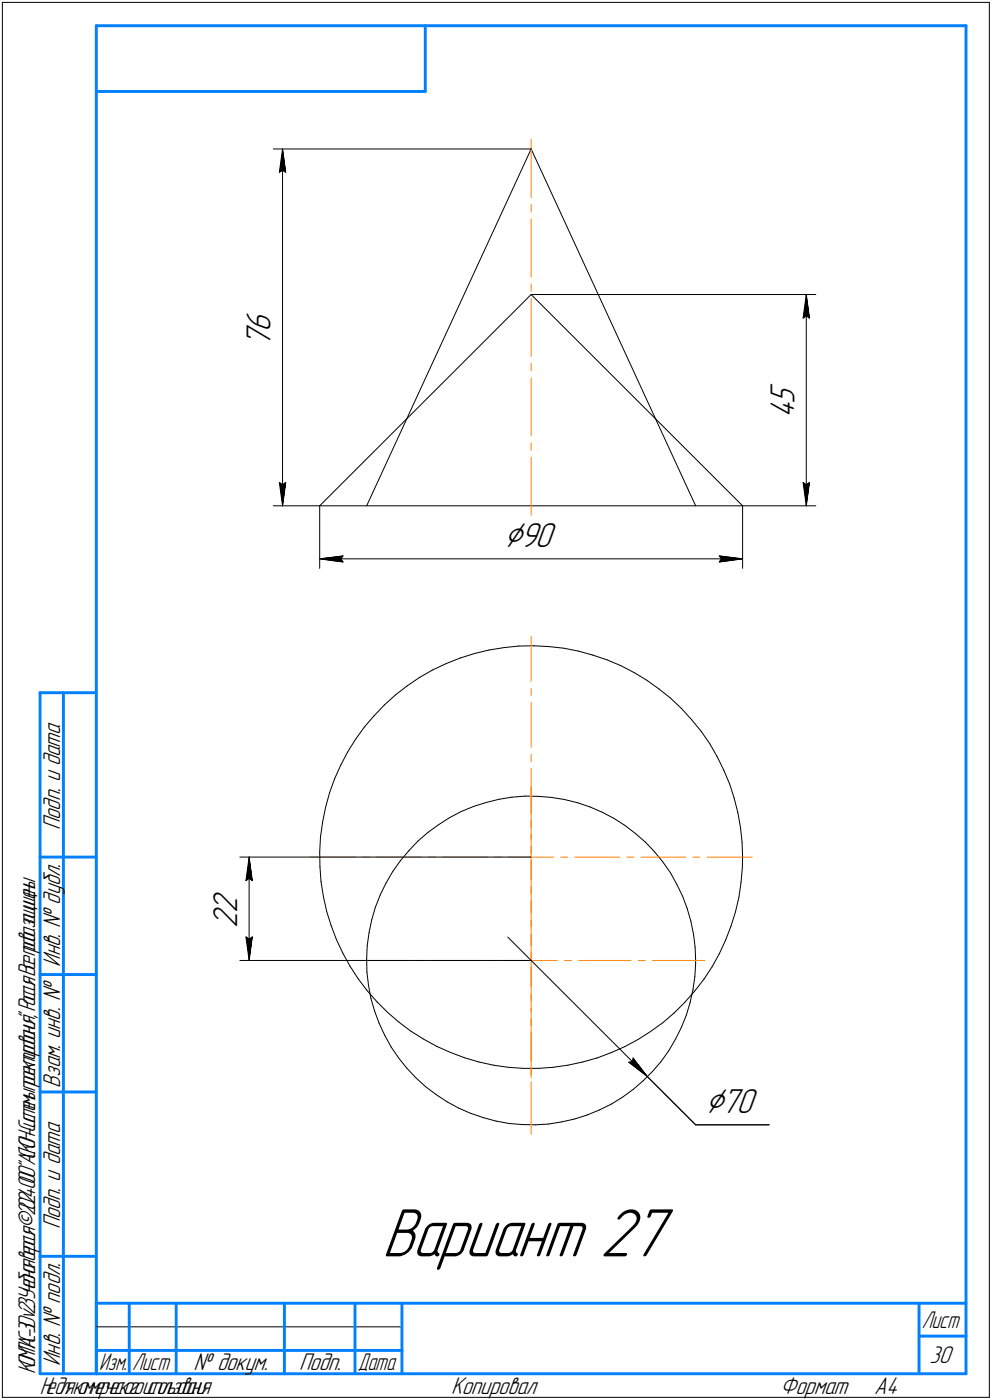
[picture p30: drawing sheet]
<svg xmlns="http://www.w3.org/2000/svg" width="211mm" height="298mm" viewBox="0 0 211 298" stroke-linecap="round" stroke-linejoin="round" font-family="sans-serif">
<defs><g id="words">
<text font-size="15.6" x="81.3" y="267.5">Вариант 27</text>
<g font-size="8.5">
<text x="107.2" y="116.4">⌀90</text>
<text x="150" y="236.9">⌀70</text>
</g>
<g font-size="7.8">
<text x="57.6" y="70.6" transform="rotate(-90 57.6 70.6)">6</text>
<text x="57.6" y="73.8" transform="rotate(-90 57.6 73.8)">7</text>
<text x="169" y="89.1" transform="rotate(-90 169 89.1)">4</text>
<text x="169" y="85.9" transform="rotate(-90 169 85.9)">5</text>
<text x="50.5" y="197.6" transform="rotate(-90 50.5 197.6)">2</text>
<text x="50.5" y="194.4" transform="rotate(-90 50.5 194.4)">2</text>
</g>
<g font-size="5.5">
<text x="12.8" y="176.7" transform="rotate(-90 12.8 176.7)">Подп. и дата</text>
<text x="12.8" y="205.8" transform="rotate(-90 12.8 205.8)">Инв. № дубл.</text>
<text x="12.8" y="231.6" transform="rotate(-90 12.8 231.6)">Взам. инв. №</text>
<text x="12.8" y="261.7" transform="rotate(-90 12.8 261.7)">Подп. и дата</text>
<text x="12.8" y="290.8" transform="rotate(-90 12.8 290.8)">Инв. № подл.</text>
<text x="41.2" y="291.8">№ докум.</text>
<text x="63.6" y="291.8">Подп.</text>
<text x="197.8" y="290.3">30</text>
<text x="96" y="296.8">Копировал</text>
<text x="166" y="296.8">Формат</text>
<text x="186" y="296.8">A4</text>
</g>
<g font-size="5.4">
<text x="196.1" y="282.8">Лист</text>
<text x="7.5" y="292.5" transform="rotate(-90 7.5 292.5)">КОМПАС-3Dv23Учебнаяверсия©2024ООО&quot;АСКОН-Системыпроектирования&quot;,Россия.Всеправазащищены.</text>
<text x="21.1" y="291.8">Изм.</text>
<text x="28.1" y="291.8">Лист</text>
<text x="76.1" y="291.8">Дата</text>
<text x="8.5" y="296.7">Недлякоммерческогоиспользования</text>
</g>
</g></defs>
<g fill="none" stroke="#000" stroke-width=".21">
<path d="M.5 .5v297zM.5 .5h210zM210.5 .5v297zM58.1 31.7h54.9zM59.4 36.7l.7-.5zM60.1 31.7l.7 5zM60.1 36.2l.7 .5zM60.1 31.7l-.7 5zM60.1 31.7v76zM113 31.7l-35 76zM113 31.7l35 76zM113 62.7l26.5 26.5z"/>
<path d="M113 62.7h60.6zM170.9 67.7l.6-.5zM171.5 62.7l.7 5zM171.5 67.2l.7 .5zM171.5 62.7l-.6 5zM171.5 62.7v45zM86.5 89.2l-18.5 18.5zM86.5 89.2l26.5-26.5zM139.5 89.2l18.5 18.5zM58.1 107.7h9.9zM59.4 102.7l.7 5zM59.4 102.7l.7 .5z"/>
<path d="M60.1 103.2l.7-.5zM60.8 102.7l-.7 5zM68 107.7h90zM68 107.7v13.3zM68 119l5-.6zM68 119l5 .7zM68 119h90zM72.5 119l.5 .7zM73 118.4l-.5 .6zM153 119.7l5-.7zM153 118.4l.5 .6zM153 118.4l5 .6z"/>
<path d="M153.5 119l-.5 .7zM158 107.7h15.6zM158 107.7v13.3zM170.9 102.7l.6 5zM170.9 102.7l.6 .5zM171.5 103.2l.7-.5zM172.2 102.7l-.7 5zM101 139.1l3-.7zM104 138.4l3.2-.5zM107.2 137.9l3.1-.3zM110.3 137.6l3.3-.1zM113.6 137.5l3.1 .2z"/>
<path d="M116.7 137.7l3.2 .3zM119.9 138l3.1 .6zM123 138.6l3.1 .9zM126.1 139.5l3 1zM75.6 157.4l-1.7 2.7zM77.5 154.8l-1.9 2.6zM79.6 152.4l-2.1 2.4zM81.8 150.1l2.4-2.2zM81.8 150.1l-2.2 2.3zM84.2 147.9l2.4-1.9zM86.6 146l2.7-1.8zM89.3 144.2l2.8-1.6z"/>
<path d="M92.1 142.6l2.8-1.3zM94.9 141.3l3-1.2zM97.9 140.1l3.1-1zM129.1 140.5l3 1.2zM132.1 141.7l2.8 1.5zM134.9 143.2l2.7 1.6zM137.6 144.8l2.6 1.9zM140.2 146.7l2.5 2zM142.7 148.7l2.3 2.2zM145 150.9l2.2 2.3zM147.2 153.2l2 2.5zM149.2 155.7l1.8 2.6z"/>
<path d="M151 158.3l1.6 2.8zM68.2 178.2l-.2 3.2zM68.6 175l-.4 3.2zM69.3 171.9l-.7 3.1zM70.1 168.8l-.8 3.1zM71.2 165.8l-1.1 3zM72.5 163l-1.3 2.8zM73.9 160.1l-1.4 2.9zM88.9 179.1l2.1-1.9zM88.9 179.1l-1.9 2zM91 177.2l2.3-1.6zM93.3 175.6l2.4-1.5z"/>
<path d="M95.7 174.1l2.5-1.3zM98.2 172.8l2.6-1.1zM100.8 171.7l2.7-.8zM103.5 170.9l2.7-.7zM106.2 170.2l2.7-.5zM108.9 169.7l2.9-.2zM111.8 169.5l2.8 .1zM114.6 169.6l2.7 .2zM117.3 169.8l2.8 .4zM120.1 170.2l2.8 .7zM122.9 170.9l2.6 .9zM125.5 171.8l2.6 1.1z"/>
<path d="M128.1 172.9l2.5 1.3zM130.6 174.2l2.4 1.6zM133 175.8l2.2 1.7zM135.2 177.5l2.1 1.8zM137.3 179.3l1.9 2.1zM152.6 161.1l1.4 2.9zM154 164l1.2 2.9zM155.2 166.9l1 3zM156.2 169.9l.8 3.1zM157 173l.5 3.2zM157.5 176.2l.4 3.1zM157.9 179.3l.1 3.2z"/>
<path d="M51 182.5h62zM52.3 187.5l.7-.5zM52.3 199.5l.7 5zM52.3 199.5l.7 .5zM53 182.5l.7 5zM53 187l.7 .5zM53 182.5l-.7 5zM53 200l.7-.5zM53 182.5v22zM53.7 199.5l-.7 5zM68 181.4l.1 3.2zM68.1 184.6l.2 3.1z"/>
<path d="M68.3 187.7l.5 3.2zM68.8 190.9l.7 3.1zM69.5 194l.9 3zM70.4 197l1.2 3zM78.5 198.6l-.4 2.8zM79.1 195.9l-.6 2.7zM79.9 193.2l-.8 2.7zM80.9 190.6l-1 2.6zM82.1 188l-1.2 2.6zM83.5 185.6l-1.4 2.4zM85.2 183.3l-1.7 2.3zM87 181.1l-1.8 2.2z"/>
<path d="M108 199.5l29.7 29.7zM139.2 181.4l1.8 2.1zM141 183.5l1.6 2.3zM142.6 185.8l1.4 2.5zM144 188.3l1.2 2.5zM145.2 190.8l1 2.6zM146.2 193.4l.8 2.7zM147 196.1l.5 2.8zM147.5 198.9l.4 2.8zM155.5 197.2l-1.1 3zM156.5 194.2l-1 3zM157.2 191.1l-.7 3.1z"/>
<path d="M157.6 187.9l-.4 3.2zM157.9 184.7l-.3 3.2zM158 182.5l-.1 2.2zM51 204.5h62zM71.6 200l1.3 2.9zM72.9 202.9l1.6 2.8zM74.5 205.7l1.7 2.7zM76.2 208.4l1.9 2.5zM78 204.2l.1 2.8zM78.1 207l.3 2.8zM78.1 210.9l2.1 2.4zM78.1 201.4l-.1 2.8z"/>
<path d="M78.4 209.8l.5 2.8zM78.9 212.6l.8 2.7zM79.7 215.3l1 2.6zM80.2 213.3l2.3 2.3zM80.7 217.9l1.1 2.5zM82.5 215.6l2.4 2zM84.9 217.6l2.5 2zM87.4 219.6l2.7 1.7zM138.4 219.6l2.6-1.8zM141 217.8l2.4-2.1zM143.4 215.7l2.3-2.3zM144.9 218.8l-1.2 2.5z"/>
<path d="M146 216.1l-1.1 2.7zM146.8 213.5l-.8 2.6zM147.4 210.7l-.6 2.8zM147.8 211l-2.1 2.4zM147.8 207.9l-.4 2.8zM147.9 201.7l.1 2.8zM148 205.1l-.2 2.8zM148 204.5v.6zM149.7 208.5l-1.9 2.5zM151.5 205.9l-1.8 2.6zM153 203.1l-1.5 2.8zM154.4 200.2l-1.4 2.9z"/>
<path d="M81.8 220.4l1.4 2.5zM83.2 222.9l1.6 2.3zM84.8 225.2l1.7 2.2zM86.5 227.4l1.9 2zM88.4 229.4l2.1 2zM90.1 221.3l2.8 1.5zM90.5 231.4l2.3 1.7zM92.8 233.1l2.3 1.5zM92.9 222.8l2.9 1.3zM95.1 234.6l2.5 1.3zM95.8 224.1l3 1.1zM97.6 235.9l2.6 1.2z"/>
<path d="M98.8 225.2l3.1 .9zM100.2 237.1l2.6 .9zM101.9 226.1l3.1 .7zM102.8 238l2.8 .7zM105 226.8l3.1 .4zM105.6 238.7l2.7 .5zM108.1 227.2l3.2 .3zM108.3 239.2l2.8 .2zM111.1 239.4l2.8 .1zM111.3 227.5h3.2zM113.9 239.5l2.8-.2zM114.5 227.5l3.2-.3z"/>
<path d="M116.7 239.3l2.8-.4zM117.7 227.2l3.1-.4zM119.5 238.9l2.8-.6zM120.8 226.8l3.2-.7zM122.3 238.3l2.6-.9zM124 226.1l3-.8zM124.9 237.4l2.6-1.1zM127 225.3l3-1.2zM127.5 236.3l2.5-1.2zM130 224.1l2.9-1.3zM130 235.1l2.4-1.5zM132.4 233.6l2.3-1.7z"/>
<path d="M132.9 222.8l2.8-1.5zM133.8 226.2l3.9 3zM133.8 226.2l.8-.1zM134.7 225.3l-.1 .8zM134.7 225.3l3 3.9zM134.7 231.9l2.1-1.8zM135.7 221.3l2.7-1.7zM136.8 230.1l2-2zM137.7 229.2l10.3 10.3zM140.7 226l-1.9 2.1zM142.3 223.7l-1.6 2.3zM143.7 221.3l-1.4 2.4z"/>
<path d="M148 239.5h15.6zM.5 297.5h210zM20.5 282.5h65z"/>
</g>
<g fill="none" stroke="#ff8000" stroke-width=".21">
<path d="M113 29.7v12.4zM113 46.6v12.4zM113 43.5v1.7zM113 77.4v1.6zM113 63.6v12.3zM113 60.5v1.5zM113 97.4v12.3zM113 94.3v1.6zM113 80.5v12.3zM113 135.5v9.6zM113 146.6v1.5zM113 149.6v9.5z"/>
<path d="M113 160.6v1.6zM113 163.6v9.6zM113 174.7v1.5zM113 177.7v4.8zM113 167.5v11.2zM66 182.5h9.6zM77 182.5h1.6zM80.1 182.5h9.5zM91.2 182.5h1.4zM94.1 182.5h9.6zM105.2 182.5h1.5zM108.2 182.5h4.8z"/>
<path d="M113 191.8v9.5zM113 188.8v1.5zM113 182.5v4.8zM113 182.5h4.8zM113 180.2v1.5zM113 183.2v11.2zM113 195.9v1.5zM113 198.9v5.6zM119.3 182.5h1.5zM122.3 182.5h9.6zM133.4 182.5h1.4zM136.4 182.5h9.5z"/>
<path d="M147.4 182.5h1.5zM150.4 182.5h9.6zM76 204.5h11.2zM88.7 204.5h1.5zM91.7 204.5h11.2zM104.4 204.5h1.5zM107.4 204.5h5.6zM113 219.9v9.6zM113 216.9v1.5zM113 205.9v9.5zM113 202.9v1.5zM113 214.6v11.2z"/>
<path d="M113 211.6v1.5zM113 204.5v5.6zM113 204.5h5.6zM120.1 204.5h1.5zM123.1 204.5h11.2zM135.8 204.5h1.5zM138.8 204.5h11.2zM113 230.3v11.2zM113 227.3v1.5z"/>
</g>
<g fill="#fff" stroke="#fff" stroke-width=".21">
<path d="M163.4 81.3h7.1zM163.4 81.4h7.1zM163.4 81.4h7.1zM163.4 81.5h7.1zM163.4 81.6h7.1zM163.4 81.6h7.1zM163.4 81.7h7.1zM163.4 81.7h7.1zM163.4 81.8h7.1zM163.4 81.8h7.1zM163.4 81.9h7.1zM163.4 82h7.1zM163.4 82h7.1zM163.4 82.1h7.1zM163.4 82.1h7.1zM163.4 82.2h7.1zM163.4 82.2h7.1zM163.4 82.3h7.1zM163.4 82.4h7.1zM163.4 82.4h7.1zM163.4 82.5h7.1zM163.4 82.5h7.1zM163.4 82.6h7.1zM163.4 82.6h7.1zM163.4 82.7h7.1zM163.4 82.7h7.1zM163.4 82.8h7.1zM163.4 82.9h7.1zM163.4 82.9h7.1zM163.4 83h7.1zM163.4 83h7.1zM163.4 83.1h7.1zM163.4 83.1h7.1zM163.4 83.2h7.1zM163.4 83.3h7.1zM163.4 83.3h7.1zM163.4 83.4h7.1zM163.4 83.4h7.1zM163.4 83.5h7.1zM163.4 83.5h7.1zM163.4 83.6h7.1zM163.4 83.7h7.1zM163.4 83.7h7.1zM163.4 83.8h7.1zM163.4 83.8h7.1zM163.4 83.9h7.1zM163.4 83.9h7.1zM163.4 84h7.1zM163.4 84h7.1zM163.4 84.1h7.1zM163.4 84.2h7.1zM163.4 84.2h7.1zM163.4 84.3h7.1zM163.4 84.3h7.1zM163.4 84.4h7.1zM163.4 84.4h7.1zM163.4 84.5h7.1zM163.4 84.6h7.1zM163.4 84.6h7.1zM163.4 84.7h7.1zM163.4 84.7h7.1zM163.4 84.8h7.1zM163.4 84.8h7.1zM163.4 84.9h7.1zM163.4 84.9h7.1zM163.4 85h7.1zM163.4 85.1h7.1zM163.4 85.1h7.1zM163.4 85.2h7.1zM163.4 85.2h7.1zM163.4 85.3h7.1zM163.4 85.3h7.1zM163.4 85.4h7.1zM163.4 85.5h7.1zM163.4 85.5h7.1zM163.4 85.6h7.1zM163.4 85.6h7.1zM163.4 85.7h7.1zM163.4 85.7h7.1zM163.4 85.8h7.1zM163.4 85.9h7.1zM163.4 85.9h7.1zM163.4 86h7.1zM163.4 86h7.1zM163.4 86.1h7.1zM163.4 86.1h7.1zM163.4 86.2h7.1zM163.4 86.2h7.1zM163.4 86.3h7.1zM163.4 86.4h7.1zM163.4 86.4h7.1zM163.4 86.5h7.1zM163.4 86.5h7.1zM163.4 86.6h7.1zM163.4 86.6h7.1zM163.4 86.7h7.1zM163.4 86.8h7.1zM163.4 86.8h7.1zM163.4 86.9h7.1zM163.4 86.9h7.1zM163.4 87h7.1zM163.4 87h7.1zM163.4 87.1h7.1zM163.4 87.2h7.1zM163.4 87.2h7.1zM163.4 87.3h7.1zM163.4 87.3h7.1zM163.4 87.4h7.1zM163.4 87.4h7.1zM163.4 87.5h7.1zM163.4 87.5h7.1zM163.4 87.6h7.1zM163.4 87.7h7.1zM163.4 87.7h7.1zM163.4 87.8h7.1zM163.4 87.8h7.1zM163.4 87.9h7.1zM163.4 87.9h7.1zM163.4 88h7.1zM163.4 88.1h7.1zM163.4 88.1h7.1zM163.4 88.2h7.1zM163.4 88.2h7.1zM163.4 88.3h7.1zM163.4 88.3h7.1zM163.4 88.4h7.1zM163.4 88.4h7.1zM163.4 88.5h7.1zM163.4 88.6h7.1zM163.4 88.6h7.1zM163.4 88.7h7.1zM163.4 88.7h7.1zM163.4 88.8h7.1zM163.4 88.8h7.1zM163.4 88.9h7.1zM163.4 89h7.1zM163.4 89h7.1zM163.4 89.1h7.1z"/>
<path d="M170.3 102.2h2.5zM170.3 102.3h2.5zM170.3 102.3h2.5zM170.3 102.4h2.5zM170.3 102.4h2.5zM170.3 102.5h2.5zM170.3 102.6h2.5zM170.3 102.6h2.5zM170.4 102.7h2.3zM170.4 102.7h2.3zM170.4 102.8h2.3zM170.4 102.8h2.3zM170.4 102.9h2.3zM170.4 103h2.3zM170.4 103h2.3zM170.5 103.1h2.2zM170.5 103.1h2.2zM170.5 103.2h2.2zM170.5 103.2h2.2zM170.5 103.3h2.2zM170.5 103.3h2.2zM170.5 103.4h2.2zM170.5 103.5h2.1zM170.5 103.5h2.1zM170.5 103.6h2.1zM170.5 103.6h2.1zM170.5 103.7h2.1zM170.5 103.7h2.1zM170.5 103.8h2.1zM170.5 103.9h2.1zM170.6 103.9h2zM170.6 104h2zM170.6 104h2zM170.6 104.1h2zM170.6 104.1h2zM170.6 104.2h2zM170.6 104.3h2zM170.6 104.3h1.9zM170.6 104.4h1.9zM170.6 104.4h1.9zM170.6 104.5h1.9zM170.6 104.5h1.9zM170.6 104.6h1.9zM170.6 104.6h1.9zM170.6 104.7h1.8zM170.7 104.8h1.7zM170.7 104.8h1.7zM170.7 104.9h1.7zM170.7 104.9h1.7zM170.7 105h1.7zM170.7 105h1.7zM170.7 105.1h1.7zM170.7 105.2h1.7zM170.7 105.2h1.7zM170.7 105.3h1.7zM170.7 105.3h1.7zM170.7 105.4h1.7zM170.7 105.4h1.7zM170.7 105.5h1.7zM170.8 105.6h1.5zM170.8 105.6h1.5zM170.8 105.7h1.5zM170.8 105.7h1.5zM170.8 105.8h1.5zM170.8 105.8h1.5zM170.8 105.9h1.5zM170.8 105.9h1.5zM170.9 106h1.4zM170.9 106.1h1.4zM170.9 106.1h1.3zM170.9 106.2h1.3zM171 106.2h1.2zM171 106.3h1.2zM171 106.3h1.2zM171 106.4h1.1zM171 106.5h1.1zM171.1 106.5h.9zM171.1 106.6h.9zM171.1 106.6h.9zM171.1 106.7h.9zM171.1 106.7h.9zM171.2 106.8h.7zM171.2 106.8h.7zM171.3 106.9h.6zM171.3 107h.6zM171.3 107h.6zM171.3 107.1h.5zM171.3 107.1h.5zM171.4 107.2h.4zM171.4 107.2h.4zM171.4 107.3h.3zM171.4 107.4h.3zM171.4 107.4h.3zM171.5 107.5h.1zM171.5 107.5h.1z"/>
<path d="M171.5 62.9h.1zM171.5 62.9h.1zM171.4 63h.3zM171.4 63h.3zM171.4 63.1h.3zM171.4 63.2h.4zM171.4 63.2h.4zM171.3 63.3h.5zM171.3 63.3h.5zM171.3 63.4h.5zM171.3 63.4h.6zM171.3 63.5h.6zM171.2 63.6h.7zM171.2 63.6h.7zM171.2 63.7h.7zM171.1 63.7h.9zM171.1 63.8h.9zM171.1 63.8h.9zM171.1 63.9h.9zM171.1 64h.9zM171 64h1.1zM171 64.1h1.1zM171 64.1h1.2zM171 64.2h1.2zM171 64.2h1.2zM170.9 64.3h1.3zM170.9 64.3h1.3zM170.9 64.4h1.4zM170.9 64.5h1.4zM170.8 64.5h1.5zM170.8 64.6h1.5zM170.8 64.6h1.5zM170.8 64.7h1.5zM170.8 64.7h1.5zM170.8 64.8h1.5zM170.8 64.9h1.5zM170.8 64.9h1.5zM170.7 65h1.7zM170.7 65h1.7zM170.7 65.1h1.7zM170.7 65.1h1.7zM170.7 65.2h1.7zM170.7 65.2h1.7zM170.7 65.3h1.7zM170.7 65.4h1.7zM170.7 65.4h1.7zM170.7 65.5h1.7zM170.7 65.5h1.7zM170.7 65.6h1.7zM170.7 65.6h1.7zM170.7 65.7h1.7zM170.6 65.8h1.9zM170.6 65.8h1.9zM170.6 65.9h1.9zM170.6 65.9h1.9zM170.6 66h1.9zM170.6 66h1.9zM170.6 66.1h1.9zM170.6 66.2h2zM170.6 66.2h2zM170.6 66.3h2zM170.6 66.3h2zM170.6 66.4h2zM170.6 66.4h2zM170.6 66.5h2zM170.6 66.5h2zM170.5 66.6h2.1zM170.5 66.7h2.1zM170.5 66.7h2.1zM170.5 66.8h2.1zM170.5 66.8h2.1zM170.5 66.9h2.1zM170.5 66.9h2.1zM170.5 67h2.2zM170.5 67.1h2.2zM170.5 67.1h2.2zM170.5 67.2h2.2zM170.5 67.2h2.2zM170.5 67.3h2.2zM170.5 67.3h2.2zM170.4 67.4h2.3zM170.4 67.5h2.3zM170.4 67.5h2.3zM170.4 67.6h2.3zM170.4 67.6h2.3zM170.4 67.7h2.3zM170.4 67.7h2.3zM170.3 67.8h2.5zM170.3 67.8h2.5zM170.3 67.9h2.5zM170.3 68h2.5zM170.3 68h2.5zM170.3 68.1h2.5zM170.3 68.1h2.5z"/>
<path d="M52 65.6h7.1zM52 65.7h7.1zM52 65.8h7.1zM52 65.8h7.1zM52 65.9h7.1zM52 65.9h7.1zM52 66h7.1zM52 66h7.1zM52 66.1h7.1zM52 66.2h7.1zM52 66.2h7.1zM52 66.3h7.1zM52 66.3h7.1zM52 66.4h7.1zM52 66.4h7.1zM52 66.5h7.1zM52 66.5h7.1zM52 66.6h7.1zM52 66.7h7.1zM52 66.7h7.1zM52 66.8h7.1zM52 66.8h7.1zM52 66.9h7.1zM52 66.9h7.1zM52 67h7.1zM52 67.1h7.1zM52 67.1h7.1zM52 67.2h7.1zM52 67.2h7.1zM52 67.3h7.1zM52 67.3h7.1zM52 67.4h7.1zM52 67.5h7.1zM52 67.5h7.1zM52 67.6h7.1zM52 67.6h7.1zM52 67.7h7.1zM52 67.7h7.1zM52 67.8h7.1zM52 67.8h7.1zM52 67.9h7.1zM52 68h7.1zM52 68h7.1zM52 68.1h7.1zM52 68.1h7.1zM52 68.2h7.1zM52 68.2h7.1zM52 68.3h7.1zM52 68.4h7.1zM52 68.4h7.1zM52 68.5h7.1zM52 68.5h7.1zM52 68.6h7.1zM52 68.6h7.1zM52 68.7h7.1zM52 68.7h7.1zM52 68.8h7.1zM52 68.9h7.1zM52 68.9h7.1zM52 69h7.1zM52 69h7.1zM52 69.1h7.1zM52 69.1h7.1zM52 69.2h7.1zM52 69.3h7.1zM52 69.3h7.1zM52 69.4h7.1zM52 69.4h7.1zM52 69.5h7.1zM52 69.5h7.1zM52 69.6h7.1zM52 69.7h7.1zM52 69.7h7.1zM52 69.8h7.1zM52 69.8h7.1zM52 69.9h7.1zM52 69.9h7.1zM52 70h7.1zM52 70h7.1zM52 70.1h7.1zM52 70.2h7.1zM52 70.2h7.1zM52 70.3h7.1zM52 70.3h7.1zM52 70.4h7.1zM52 70.4h7.1zM52 70.5h7.1zM52 70.6h7.1zM52 70.6h7.1zM52 70.7h7.1zM52 70.7h7.1zM52 70.8h7.1zM52 70.8h7.1zM52 70.9h7.1zM52 71h7.1zM52 71h7.1zM52 71.1h7.1zM52 71.1h7.1zM52 71.2h7.1zM52 71.2h7.1zM52 71.3h7.1zM52 71.3h7.1zM52 71.4h7.1zM52 71.5h7.1zM52 71.5h7.1zM52 71.6h7.1zM52 71.6h7.1zM52 71.7h7.1zM52 71.7h7.1zM52 71.8h7.1zM52 71.9h7.1zM52 71.9h7.1zM52 72h7.1zM52 72h7.1zM52 72.1h7.1zM52 72.1h7.1zM52 72.2h7.1zM52 72.2h7.1zM52 72.3h7.1zM52 72.4h7.1zM52 72.4h7.1zM52 72.5h7.1zM52 72.5h7.1zM52 72.6h7.1zM52 72.6h7.1zM52 72.7h7.1zM52 72.8h7.1zM52 72.8h7.1zM52 72.9h7.1zM52 72.9h7.1zM52 73h7.1zM52 73h7.1zM52 73.1h7.1zM52 73.2h7.1zM52 73.2h7.1zM52 73.3h7.1zM52 73.3h7.1zM52 73.4h7.1zM52 73.4h7.1zM52 73.5h7.1zM52 73.5h7.1zM52 73.6h7.1zM52 73.7h7.1zM52 73.7h7.1z"/>
<path d="M58.9 102.2h2.5zM58.9 102.3h2.5zM58.9 102.3h2.5zM58.9 102.4h2.5zM58.9 102.4h2.5zM58.9 102.5h2.5zM58.9 102.6h2.5zM58.9 102.6h2.5zM59 102.7h2.3zM59 102.7h2.3zM59 102.8h2.3zM59 102.8h2.3zM59 102.9h2.3zM59 103h2.3zM59 103h2.3zM59 103.1h2.2zM59 103.1h2.2zM59 103.2h2.2zM59 103.2h2.2zM59 103.3h2.2zM59 103.3h2.2zM59 103.4h2.2zM59 103.5h2.2zM59.1 103.5h2.1zM59.1 103.6h2.1zM59.1 103.6h2.1zM59.1 103.7h2.1zM59.1 103.7h2.1zM59.1 103.8h2.1zM59.1 103.9h2.1zM59.2 103.9h1.9zM59.2 104h1.9zM59.2 104h1.9zM59.2 104.1h1.9zM59.2 104.1h1.9zM59.2 104.2h1.9zM59.2 104.3h1.9zM59.2 104.3h1.9zM59.2 104.4h1.9zM59.2 104.4h1.9zM59.2 104.5h1.9zM59.2 104.5h1.9zM59.2 104.6h1.9zM59.2 104.6h1.9zM59.2 104.7h1.8zM59.3 104.8h1.7zM59.3 104.8h1.7zM59.3 104.9h1.7zM59.3 104.9h1.7zM59.3 105h1.7zM59.3 105h1.7zM59.3 105.1h1.7zM59.3 105.2h1.7zM59.3 105.2h1.7zM59.3 105.3h1.7zM59.3 105.3h1.7zM59.3 105.4h1.7zM59.3 105.4h1.7zM59.3 105.5h1.7zM59.4 105.6h1.5zM59.4 105.6h1.5zM59.4 105.7h1.5zM59.4 105.7h1.5zM59.4 105.8h1.5zM59.4 105.8h1.5zM59.4 105.9h1.5zM59.4 105.9h1.4zM59.4 106h1.4zM59.4 106.1h1.4zM59.5 106.1h1.3zM59.5 106.2h1.3zM59.5 106.2h1.2zM59.5 106.3h1.2zM59.5 106.3h1.2zM59.6 106.4h1.1zM59.6 106.5h1.1zM59.7 106.5h.9zM59.7 106.6h.9zM59.7 106.6h.9zM59.7 106.7h.9zM59.7 106.7h.9zM59.8 106.8h.7zM59.8 106.8h.7zM59.8 106.9h.7zM59.8 107h.7zM59.8 107h.7zM59.9 107.1h.5zM59.9 107.1h.5zM59.9 107.2h.4zM59.9 107.2h.4zM60 107.3h.3zM60 107.4h.3zM60 107.4h.3zM60.1 107.5h.1zM60.1 107.5h.1z"/>
<path d="M60.1 31.9h.1zM60.1 31.9h.1zM60 32h.3zM60 32.1h.3zM60 32.1h.3zM59.9 32.2h.4zM59.9 32.2h.4zM59.9 32.3h.5zM59.9 32.3h.5zM59.8 32.4h.7zM59.8 32.5h.7zM59.8 32.5h.7zM59.8 32.6h.7zM59.8 32.6h.7zM59.7 32.7h.9zM59.7 32.7h.9zM59.7 32.8h.9zM59.7 32.9h.9zM59.7 32.9h.9zM59.6 33h1.1zM59.6 33h1.1zM59.5 33.1h1.2zM59.5 33.1h1.2zM59.5 33.2h1.2zM59.5 33.2h1.3zM59.5 33.3h1.3zM59.4 33.4h1.4zM59.4 33.4h1.4zM59.4 33.5h1.4zM59.4 33.5h1.5zM59.4 33.6h1.5zM59.4 33.6h1.5zM59.4 33.7h1.5zM59.4 33.8h1.5zM59.4 33.8h1.5zM59.4 33.9h1.5zM59.3 33.9h1.7zM59.3 34h1.7zM59.3 34h1.7zM59.3 34.1h1.7zM59.3 34.1h1.7zM59.3 34.2h1.7zM59.3 34.3h1.7zM59.3 34.3h1.7zM59.3 34.4h1.7zM59.3 34.4h1.7zM59.3 34.5h1.7zM59.3 34.5h1.7zM59.3 34.6h1.7zM59.3 34.7h1.7zM59.2 34.7h1.8zM59.2 34.8h1.9zM59.2 34.8h1.9zM59.2 34.9h1.9zM59.2 34.9h1.9zM59.2 35h1.9zM59.2 35.1h1.9zM59.2 35.1h1.9zM59.2 35.2h1.9zM59.2 35.2h1.9zM59.2 35.3h1.9zM59.2 35.3h1.9zM59.2 35.4h1.9zM59.2 35.4h1.9zM59.2 35.5h1.9zM59.1 35.6h2.1zM59.1 35.6h2.1zM59.1 35.7h2.1zM59.1 35.7h2.1zM59.1 35.8h2.1zM59.1 35.8h2.1zM59.1 35.9h2.1zM59 36h2.2zM59 36h2.2zM59 36.1h2.2zM59 36.1h2.2zM59 36.2h2.2zM59 36.2h2.2zM59 36.3h2.2zM59 36.4h2.2zM59 36.4h2.3zM59 36.5h2.3zM59 36.5h2.3zM59 36.6h2.3zM59 36.6h2.3zM59 36.7h2.3zM59 36.7h2.3zM58.9 36.8h2.5zM58.9 36.9h2.5zM58.9 36.9h2.5zM58.9 37h2.5zM58.9 37h2.5zM58.9 37.1h2.5zM58.9 37.1h2.5z"/>
<path d="M81.3 256.3h62.6zM81.3 256.4h62.6zM81.3 256.4h62.6zM81.3 256.5h62.6zM81.3 256.5h62.6zM81.3 256.6h62.6zM81.3 256.7h62.6zM81.3 256.7h62.6zM81.3 256.8h62.6zM81.3 256.8h62.6zM81.3 256.9h62.6zM81.3 256.9h62.6zM81.3 257h62.6zM81.3 257h62.6zM81.3 257.1h62.6zM81.3 257.2h62.6zM81.3 257.2h62.6zM81.3 257.3h62.6zM81.3 257.3h62.6zM81.3 257.4h62.6zM81.3 257.4h62.6zM81.3 257.5h62.6zM81.3 257.6h62.6zM81.3 257.6h62.6zM81.3 257.7h62.6zM81.3 257.7h62.6zM81.3 257.8h62.6zM81.3 257.8h62.6zM81.3 257.9h62.6zM81.3 258h62.6zM81.3 258h62.6zM81.3 258.1h62.6zM81.3 258.1h62.6zM81.3 258.2h62.6zM81.3 258.2h62.6zM81.3 258.3h62.6zM81.3 258.3h62.6zM81.3 258.4h62.6zM81.3 258.5h62.6zM81.3 258.5h62.6zM81.3 258.6h62.6zM81.3 258.6h62.6zM81.3 258.7h62.6zM81.3 258.7h62.6zM81.3 258.8h62.6zM81.3 258.9h62.6zM81.3 258.9h62.6zM81.3 259h62.6zM81.3 259h62.6zM81.3 259.1h62.6zM81.3 259.1h62.6zM81.3 259.2h62.6zM81.3 259.2h62.6zM81.3 259.3h62.6zM81.3 259.4h62.6zM81.3 259.4h62.6zM81.3 259.5h62.6zM81.3 259.5h62.6zM81.3 259.6h62.6zM81.3 259.6h62.6zM81.3 259.7h62.6zM81.3 259.8h62.6zM81.3 259.8h62.6zM81.3 259.9h62.6zM81.3 259.9h62.6zM81.3 260h62.6zM81.3 260h62.6zM81.3 260.1h62.6zM81.3 260.2h62.6zM81.3 260.2h62.6zM81.3 260.3h62.6zM81.3 260.3h62.6zM81.3 260.4h62.6zM81.3 260.4h62.6zM81.3 260.5h62.6zM81.3 260.5h62.6zM81.3 260.6h62.6zM81.3 260.7h62.6zM81.3 260.7h62.6zM81.3 260.8h62.6zM81.3 260.8h62.6zM81.3 260.9h62.6zM81.3 260.9h62.6zM81.3 261h62.6zM81.3 261.1h62.6zM81.3 261.1h62.6zM81.3 261.2h62.6zM81.3 261.2h62.6zM81.3 261.3h62.6zM81.3 261.3h62.6zM81.3 261.4h62.6zM81.3 261.5h62.6zM81.3 261.5h62.6zM81.3 261.6h62.6zM81.3 261.6h62.6zM81.3 261.7h62.6zM81.3 261.7h62.6zM81.3 261.8h62.6zM81.3 261.8h62.6zM81.3 261.9h62.6zM81.3 262h62.6zM81.3 262h62.6zM81.3 262.1h62.6zM81.3 262.1h62.6zM81.3 262.2h62.6zM81.3 262.2h62.6zM81.3 262.3h62.6zM81.3 262.4h62.6zM81.3 262.4h62.6zM81.3 262.5h62.6zM81.3 262.5h62.6zM81.3 262.6h62.6zM81.3 262.6h62.6zM81.3 262.7h62.6zM81.3 262.7h62.6zM81.3 262.8h62.6zM81.3 262.9h62.6zM81.3 262.9h62.6zM81.3 263h62.6zM81.3 263h62.6zM81.3 263.1h62.6zM81.3 263.1h62.6zM81.3 263.2h62.6zM81.3 263.3h62.6zM81.3 263.3h62.6zM81.3 263.4h62.6zM81.3 263.4h62.6zM81.3 263.5h62.6zM81.3 263.5h62.6zM81.3 263.6h62.6zM81.3 263.7h62.6zM81.3 263.7h62.6zM81.3 263.8h62.6zM81.3 263.8h62.6zM81.3 263.9h62.6zM81.3 263.9h62.6zM81.3 264h62.6zM81.3 264h62.6zM81.3 264.1h62.6zM81.3 264.2h62.6zM81.3 264.2h62.6zM81.3 264.3h62.6zM81.3 264.3h62.6zM81.3 264.4h62.6zM81.3 264.4h62.6zM81.3 264.5h62.6zM81.3 264.6h62.6zM81.3 264.6h62.6zM81.3 264.7h62.6zM81.3 264.7h62.6zM81.3 264.8h62.6zM81.3 264.8h62.6zM81.3 264.9h62.6zM81.3 265h62.6zM81.3 265h62.6zM81.3 265.1h62.6zM81.3 265.1h62.6zM81.3 265.2h62.6zM81.3 265.2h62.6zM81.3 265.3h62.6zM81.3 265.3h62.6zM81.3 265.4h62.6zM81.3 265.5h62.6zM81.3 265.5h62.6zM81.3 265.6h62.6zM81.3 265.6h62.6zM81.3 265.7h62.6zM81.3 265.7h62.6zM81.3 265.8h62.6zM81.3 265.9h62.6zM81.3 265.9h62.6zM81.3 266h62.6zM81.3 266h62.6zM81.3 266.1h62.6zM81.3 266.1h62.6zM81.3 266.2h62.6zM81.3 266.2h62.6zM81.3 266.3h62.6zM81.3 266.4h62.6zM81.3 266.4h62.6zM81.3 266.5h62.6zM81.3 266.5h62.6zM81.3 266.6h62.6zM81.3 266.6h62.6zM81.3 266.7h62.6zM81.3 266.8h62.6zM81.3 266.8h62.6zM81.3 266.9h62.6zM81.3 266.9h62.6zM81.3 267h62.6zM81.3 267h62.6zM81.3 267.1h62.6zM81.3 267.2h62.6zM81.3 267.2h62.6zM81.3 267.3h62.6zM81.3 267.3h62.6zM81.3 267.4h62.6zM81.3 267.4h62.6zM81.3 267.5h62.6zM81.3 267.5h62.6zM81.3 267.6h62.6zM81.3 267.7h62.6zM81.3 267.7h62.6zM81.3 267.8h62.6zM81.3 267.8h62.6zM81.3 267.9h62.6zM81.3 267.9h62.6zM81.3 268h62.6zM81.3 268.1h62.6zM81.3 268.1h62.6zM81.3 268.2h62.6zM81.3 268.2h62.6zM81.3 268.3h62.6zM81.3 268.3h62.6zM81.3 268.4h62.6zM81.3 268.4h62.6zM81.3 268.5h62.6zM81.3 268.6h62.6zM81.3 268.6h62.6zM81.3 268.7h62.6zM81.3 268.7h62.6zM81.3 268.8h62.6zM81.3 268.8h62.6zM81.3 268.9h62.6zM81.3 269h62.6zM81.3 269h62.6zM81.3 269.1h62.6zM81.3 269.1h62.6zM81.3 269.2h62.6zM81.3 269.2h62.6zM81.3 269.3h62.6zM81.3 269.4h62.6zM81.3 269.4h62.6zM81.3 269.5h62.6zM81.3 269.5h62.6zM81.3 269.6h62.6zM81.3 269.6h62.6zM81.3 269.7h62.6zM81.3 269.7h62.6zM81.3 269.8h62.6zM81.3 269.9h62.6zM81.3 269.9h62.6zM81.3 270h62.6zM81.3 270h62.6zM81.3 270.1h62.6zM81.3 270.1h62.6zM81.3 270.2h62.6zM81.3 270.3h62.6zM81.3 270.3h62.6zM81.3 270.4h62.6zM81.3 270.4h62.6zM81.3 270.5h62.6zM81.3 270.5h62.6z"/>
<path d="M107.2 110.7h11.6zM107.2 110.8h11.6zM107.2 110.9h11.6zM107.2 110.9h11.6zM107.2 111h11.6zM107.2 111h11.6zM107.2 111.1h11.6zM107.2 111.1h11.6zM107.2 111.2h11.6zM107.2 111.3h11.6zM107.2 111.3h11.6zM107.2 111.4h11.6zM107.2 111.4h11.6zM107.2 111.5h11.6zM107.2 111.5h11.6zM107.2 111.6h11.6zM107.2 111.6h11.6zM107.2 111.7h11.6zM107.2 111.8h11.6zM107.2 111.8h11.6zM107.2 111.9h11.6zM107.2 111.9h11.6zM107.2 112h11.6zM107.2 112h11.6zM107.2 112.1h11.6zM107.2 112.2h11.6zM107.2 112.2h11.6zM107.2 112.3h11.6zM107.2 112.3h11.6zM107.2 112.4h11.6zM107.2 112.4h11.6zM107.2 112.5h11.6zM107.2 112.6h11.6zM107.2 112.6h11.6zM107.2 112.7h11.6zM107.2 112.7h11.6zM107.2 112.8h11.6zM107.2 112.8h11.6zM107.2 112.9h11.6zM107.2 112.9h11.6zM107.2 113h11.6zM107.2 113.1h11.6zM107.2 113.1h11.6zM107.2 113.2h11.6zM107.2 113.2h11.6zM107.2 113.3h11.6zM107.2 113.3h11.6zM107.2 113.4h11.6zM107.2 113.5h11.6zM107.2 113.5h11.6zM107.2 113.6h11.6zM107.2 113.6h11.6zM107.2 113.7h11.6zM107.2 113.7h11.6zM107.2 113.8h11.6zM107.2 113.8h11.6zM107.2 113.9h11.6zM107.2 114h11.6zM107.2 114h11.6zM107.2 114.1h11.6zM107.2 114.1h11.6zM107.2 114.2h11.6zM107.2 114.2h11.6zM107.2 114.3h11.6zM107.2 114.4h11.6zM107.2 114.4h11.6zM107.2 114.5h11.6zM107.2 114.5h11.6zM107.2 114.6h11.6zM107.2 114.6h11.6zM107.2 114.7h11.6zM107.2 114.8h11.6zM107.2 114.8h11.6zM107.2 114.9h11.6zM107.2 114.9h11.6zM107.2 115h11.6zM107.2 115h11.6zM107.2 115.1h11.6zM107.2 115.1h11.6zM107.2 115.2h11.6zM107.2 115.3h11.6zM107.2 115.3h11.6zM107.2 115.4h11.6zM107.2 115.4h11.6zM107.2 115.5h11.6zM107.2 115.5h11.6zM107.2 115.6h11.6zM107.2 115.7h11.6zM107.2 115.7h11.6zM107.2 115.8h11.6zM107.2 115.8h11.6zM107.2 115.9h11.6zM107.2 115.9h11.6zM107.2 116h11.6zM107.2 116h11.6zM107.2 116.1h11.6zM107.2 116.2h11.6zM107.2 116.2h11.6zM107.2 116.3h11.6zM107.2 116.3h11.6zM107.2 116.4h11.6zM107.2 116.4h11.6zM107.2 116.5h11.6zM107.2 116.6h11.6zM107.2 116.6h11.6zM107.2 116.7h11.6zM107.2 116.7h11.6zM107.2 116.8h11.6zM107.2 116.8h11.6zM107.2 116.9h11.6zM107.2 117h11.6zM107.2 117h11.6zM107.2 117.1h11.6zM107.2 117.1h11.6zM107.2 117.2h11.6zM107.2 117.2h11.6zM107.2 117.3h11.6zM107.2 117.3h11.6zM107.2 117.4h11.6zM107.2 117.5h11.6zM107.2 117.5h11.6zM107.2 117.6h11.6zM107.2 117.6h11.6zM107.2 117.7h11.6zM107.2 117.7h11.6zM107.2 117.8h11.6zM107.2 117.9h11.6zM107.2 117.9h11.6zM107.2 118h11.6z"/>
<path d="M73 117.9h.5zM72.6 117.9h.9zM72.1 118h1.4zM71.6 118h1.9zM71.2 118.1h2.3zM70.7 118.1h2.8zM70.3 118.2h3.2zM69.8 118.3h3.7zM69.7 118.3h3.8zM69.5 118.4h4zM69.4 118.4h4.1zM69.3 118.5h4.2zM69.1 118.5h4.4zM69 118.6h4.5zM68.9 118.6h4.6zM68.7 118.7h4.8zM68.6 118.8h4.9zM68.5 118.8h5zM68.3 118.9h5.2zM68.2 118.9h5.3zM68 119h5.5zM68.2 119h5.3zM68.3 119.1h5.2zM68.5 119.2h5zM68.6 119.2h4.9zM68.7 119.3h4.8zM68.9 119.3h4.6zM69 119.4h4.5zM69.1 119.4h4.4zM69.3 119.5h4.2zM69.4 119.5h4.1zM69.5 119.6h4zM69.7 119.7h3.8zM69.8 119.7h3.7zM70.2 119.8h3.3zM70.6 119.8h2.9zM71 119.9h2.5zM71.5 119.9h2zM71.9 120h1.6zM72.2 120.1h1.3zM72.7 120.1h.8zM73.1 120.2h.4z"/>
<path d="M152.5 117.9h.5zM152.5 117.9h1zM152.5 118h1.4zM152.5 118h1.9zM152.5 118.1h2.4zM152.5 118.1h2.8zM152.5 118.2h3.3zM152.5 118.3h3.7zM152.5 118.3h3.9zM152.5 118.4h4zM152.5 118.4h4.2zM152.5 118.5h4.3zM152.5 118.5h4.4zM152.5 118.6h4.6zM152.5 118.6h4.7zM152.5 118.7h4.9zM152.5 118.8h5zM152.5 118.8h5.1zM152.5 118.9h5.3zM152.5 118.9h5.4zM152.5 119h5.5zM152.5 119h5.4zM152.5 119.1h5.3zM152.5 119.2h5.1zM152.5 119.2h5zM152.5 119.3h4.9zM152.5 119.3h4.7zM152.5 119.4h4.6zM152.5 119.4h4.4zM152.5 119.5h4.3zM152.5 119.5h4.2zM152.5 119.6h4zM152.5 119.7h3.9zM152.5 119.7h3.7zM152.5 119.8h3.3zM152.5 119.8h2.9zM152.5 119.9h2.5zM152.5 119.9h2.1zM152.5 120h1.7zM152.5 120.1h1.3zM152.5 120.1h.9zM152.5 120.2h.5z"/>
<path d="M134.7 224.6h.1zM134.6 224.6h.3zM134.6 224.7h.4zM134.5 224.8h.5zM134.5 224.8h.5zM134.4 224.9h.7zM134.3 224.9h.8zM134.3 225h.8zM134.2 225h1zM134.2 225.1h1zM134.1 225.2h1.2zM134.1 225.2h1.2zM134 225.3h1.4zM133.9 225.3h1.5zM133.9 225.4h1.6zM133.8 225.4h1.7zM133.8 225.5h1.7zM133.7 225.6h1.9zM133.7 225.6h1.9zM133.6 225.7h2zM133.5 225.7h2.2zM133.5 225.8h2.2zM133.4 225.8h2.4zM133.4 225.9h2.4zM133.3 225.9h2.6zM133.3 226h2.6zM133.2 226.1h2.8zM133.2 226.1h2.8zM133.1 226.2h2.9zM133 226.2h3.1zM133.1 226.3h3zM133.2 226.3h2.9zM133.2 226.4h3zM133.3 226.5h3zM133.4 226.5h2.9zM133.4 226.6h2.9zM133.5 226.6h2.9zM133.6 226.7h2.8zM133.7 226.7h2.8zM133.8 226.8h2.7zM133.8 226.9h2.7zM133.9 226.9h2.7zM134 227h2.7zM134.1 227h2.6zM134.1 227.1h2.6zM134.2 227.1h2.6zM134.3 227.2h2.5zM134.3 227.2h2.5zM134.5 227.3h2.4zM134.5 227.4h2.4zM134.6 227.4h2.4zM134.7 227.5h2.3zM134.7 227.5h2.3zM134.8 227.6h2.2zM134.9 227.6h2.2zM135 227.7h2.1zM135 227.8h2.2zM135.1 227.8h2.1zM135.2 227.9h2zM135.2 227.9h2zM135.4 228h1.8zM135.4 228h1.9zM135.5 228.1h1.8zM135.6 228.1h1.7zM135.6 228.2h1.7zM135.7 228.3h1.6zM135.8 228.3h1.6zM135.9 228.4h1.5zM135.9 228.4h1.5zM136 228.5h1.4zM136.1 228.5h1.3zM136.3 228.6h1.2zM136.4 228.7h1.1zM136.5 228.7h1.1zM136.7 228.8h.9zM136.8 228.8h.8zM136.9 228.9h.7zM137.1 228.9h.5zM137.2 229h.5zM137.3 229.1h.4zM137.5 229.1h.2zM137.6 229.2h.1z"/>
<path d="M150 231.3h11.6zM150 231.3h11.6zM150 231.4h11.6zM150 231.4h11.6zM150 231.5h11.6zM150 231.5h11.6zM150 231.6h11.6zM150 231.6h11.6zM150 231.7h11.6zM150 231.8h11.6zM150 231.8h11.6zM150 231.9h11.6zM150 231.9h11.6zM150 232h11.6zM150 232h11.6zM150 232.1h11.6zM150 232.2h11.6zM150 232.2h11.6zM150 232.3h11.6zM150 232.3h11.6zM150 232.4h11.6zM150 232.4h11.6zM150 232.5h11.6zM150 232.6h11.6zM150 232.6h11.6zM150 232.7h11.6zM150 232.7h11.6zM150 232.8h11.6zM150 232.8h11.6zM150 232.9h11.6zM150 232.9h11.6zM150 233h11.6zM150 233.1h11.6zM150 233.1h11.6zM150 233.2h11.6zM150 233.2h11.6zM150 233.3h11.6zM150 233.3h11.6zM150 233.4h11.6zM150 233.5h11.6zM150 233.5h11.6zM150 233.6h11.6zM150 233.6h11.6zM150 233.7h11.6zM150 233.7h11.6zM150 233.8h11.6zM150 233.8h11.6zM150 233.9h11.6zM150 234h11.6zM150 234h11.6zM150 234.1h11.6zM150 234.1h11.6zM150 234.2h11.6zM150 234.2h11.6zM150 234.3h11.6zM150 234.4h11.6zM150 234.4h11.6zM150 234.5h11.6zM150 234.5h11.6zM150 234.6h11.6zM150 234.6h11.6zM150 234.7h11.6zM150 234.8h11.6zM150 234.8h11.6zM150 234.9h11.6zM150 234.9h11.6zM150 235h11.6zM150 235h11.6zM150 235.1h11.6zM150 235.1h11.6zM150 235.2h11.6zM150 235.3h11.6zM150 235.3h11.6zM150 235.4h11.6zM150 235.4h11.6zM150 235.5h11.6zM150 235.5h11.6zM150 235.6h11.6zM150 235.7h11.6zM150 235.7h11.6zM150 235.8h11.6zM150 235.8h11.6zM150 235.9h11.6zM150 235.9h11.6zM150 236h11.6zM150 236.1h11.6zM150 236.1h11.6zM150 236.2h11.6zM150 236.2h11.6zM150 236.3h11.6zM150 236.3h11.6zM150 236.4h11.6zM150 236.4h11.6zM150 236.5h11.6zM150 236.6h11.6zM150 236.6h11.6zM150 236.7h11.6zM150 236.7h11.6zM150 236.8h11.6zM150 236.8h11.6zM150 236.9h11.6zM150 237h11.6zM150 237h11.6zM150 237.1h11.6zM150 237.1h11.6zM150 237.2h11.6zM150 237.2h11.6zM150 237.3h11.6zM150 237.3h11.6zM150 237.4h11.6zM150 237.5h11.6zM150 237.5h11.6zM150 237.6h11.6zM150 237.6h11.6zM150 237.7h11.6zM150 237.7h11.6zM150 237.8h11.6zM150 237.9h11.6zM150 237.9h11.6zM150 238h11.6zM150 238h11.6zM150 238.1h11.6zM150 238.1h11.6zM150 238.2h11.6zM150 238.3h11.6zM150 238.3h11.6zM150 238.4h11.6zM150 238.4h11.6z"/>
<path d="M44.9 189.4h7.1zM44.9 189.5h7.1zM44.9 189.5h7.1zM44.9 189.6h7.1zM44.9 189.7h7.1zM44.9 189.7h7.1zM44.9 189.8h7.1zM44.9 189.8h7.1zM44.9 189.9h7.1zM44.9 189.9h7.1zM44.9 190h7.1zM44.9 190h7.1zM44.9 190.1h7.1zM44.9 190.2h7.1zM44.9 190.2h7.1zM44.9 190.3h7.1zM44.9 190.3h7.1zM44.9 190.4h7.1zM44.9 190.4h7.1zM44.9 190.5h7.1zM44.9 190.6h7.1zM44.9 190.6h7.1zM44.9 190.7h7.1zM44.9 190.7h7.1zM44.9 190.8h7.1zM44.9 190.8h7.1zM44.9 190.9h7.1zM44.9 191h7.1zM44.9 191h7.1zM44.9 191.1h7.1zM44.9 191.1h7.1zM44.9 191.2h7.1zM44.9 191.2h7.1zM44.9 191.3h7.1zM44.9 191.3h7.1zM44.9 191.4h7.1zM44.9 191.5h7.1zM44.9 191.5h7.1zM44.9 191.6h7.1zM44.9 191.6h7.1zM44.9 191.7h7.1zM44.9 191.7h7.1zM44.9 191.8h7.1zM44.9 191.9h7.1zM44.9 191.9h7.1zM44.9 192h7.1zM44.9 192h7.1zM44.9 192.1h7.1zM44.9 192.1h7.1zM44.9 192.2h7.1zM44.9 192.2h7.1zM44.9 192.3h7.1zM44.9 192.4h7.1zM44.9 192.4h7.1zM44.9 192.5h7.1zM44.9 192.5h7.1zM44.9 192.6h7.1zM44.9 192.6h7.1zM44.9 192.7h7.1zM44.9 192.8h7.1zM44.9 192.8h7.1zM44.9 192.9h7.1zM44.9 192.9h7.1zM44.9 193h7.1zM44.9 193h7.1zM44.9 193.1h7.1zM44.9 193.2h7.1zM44.9 193.2h7.1zM44.9 193.3h7.1zM44.9 193.3h7.1zM44.9 193.4h7.1zM44.9 193.4h7.1zM44.9 193.5h7.1zM44.9 193.5h7.1zM44.9 193.6h7.1zM44.9 193.7h7.1zM44.9 193.7h7.1zM44.9 193.8h7.1zM44.9 193.8h7.1zM44.9 193.9h7.1zM44.9 193.9h7.1zM44.9 194h7.1zM44.9 194.1h7.1zM44.9 194.1h7.1zM44.9 194.2h7.1zM44.9 194.2h7.1zM44.9 194.3h7.1zM44.9 194.3h7.1zM44.9 194.4h7.1zM44.9 194.5h7.1zM44.9 194.5h7.1zM44.9 194.6h7.1zM44.9 194.6h7.1zM44.9 194.7h7.1zM44.9 194.7h7.1zM44.9 194.8h7.1zM44.9 194.8h7.1zM44.9 194.9h7.1zM44.9 195h7.1zM44.9 195h7.1zM44.9 195.1h7.1zM44.9 195.1h7.1zM44.9 195.2h7.1zM44.9 195.2h7.1zM44.9 195.3h7.1zM44.9 195.4h7.1zM44.9 195.4h7.1zM44.9 195.5h7.1zM44.9 195.5h7.1zM44.9 195.6h7.1zM44.9 195.6h7.1zM44.9 195.7h7.1zM44.9 195.7h7.1zM44.9 195.8h7.1zM44.9 195.9h7.1zM44.9 195.9h7.1zM44.9 196h7.1zM44.9 196h7.1zM44.9 196.1h7.1zM44.9 196.1h7.1zM44.9 196.2h7.1zM44.9 196.3h7.1zM44.9 196.3h7.1zM44.9 196.4h7.1zM44.9 196.4h7.1zM44.9 196.5h7.1zM44.9 196.5h7.1zM44.9 196.6h7.1zM44.9 196.7h7.1zM44.9 196.7h7.1zM44.9 196.8h7.1zM44.9 196.8h7.1zM44.9 196.9h7.1zM44.9 196.9h7.1zM44.9 197h7.1zM44.9 197h7.1zM44.9 197.1h7.1zM44.9 197.2h7.1zM44.9 197.2h7.1zM44.9 197.3h7.1zM44.9 197.3h7.1zM44.9 197.4h7.1zM44.9 197.4h7.1zM44.9 197.5h7.1zM44.9 197.6h7.1z"/>
<path d="M52.9 182.7h.2zM52.9 182.7h.2zM52.9 182.8h.3zM52.9 182.8h.3zM52.9 182.9h.3zM52.8 182.9h.4zM52.8 183h.4zM52.8 183h.5zM52.8 183.1h.5zM52.8 183.2h.5zM52.7 183.2h.6zM52.7 183.3h.6zM52.7 183.3h.7zM52.7 183.4h.7zM52.7 183.4h.7zM52.6 183.5h.9zM52.6 183.6h.9zM52.5 183.6h1zM52.5 183.7h1zM52.5 183.7h1zM52.5 183.8h1.1zM52.5 183.8h1.1zM52.4 183.9h1.2zM52.4 184h1.2zM52.4 184h1.2zM52.4 184.1h1.3zM52.4 184.1h1.3zM52.3 184.2h1.4zM52.3 184.2h1.4zM52.3 184.3h1.4zM52.3 184.3h1.5zM52.3 184.4h1.5zM52.3 184.5h1.5zM52.3 184.5h1.5zM52.3 184.6h1.5zM52.3 184.6h1.5zM52.3 184.7h1.5zM52.2 184.7h1.6zM52.2 184.8h1.6zM52.2 184.9h1.6zM52.2 184.9h1.6zM52.2 185h1.6zM52.2 185h1.6zM52.2 185.1h1.6zM52.2 185.1h1.7zM52.2 185.2h1.7zM52.2 185.3h1.7zM52.2 185.3h1.7zM52.2 185.4h1.7zM52.2 185.4h1.7zM52.2 185.5h1.7zM52.1 185.5h1.8zM52.1 185.6h1.9zM52.1 185.6h1.9zM52.1 185.7h1.9zM52.1 185.8h1.9zM52.1 185.8h1.9zM52.1 185.9h1.9zM52.1 185.9h1.9zM52 186h2zM52 186h2zM52 186.1h2zM52 186.2h2zM52 186.2h2zM52 186.3h2zM52 186.3h2zM52 186.4h2.1zM52 186.4h2.1zM52 186.5h2.1zM52 186.5h2.1zM52 186.6h2.1zM52 186.7h2.1zM52 186.7h2.1zM51.9 186.8h2.2zM51.9 186.8h2.2zM51.9 186.9h2.2zM51.9 186.9h2.2zM51.9 187h2.2zM51.9 187.1h2.2zM51.9 187.1h2.2zM51.9 187.2h2.2zM51.9 187.2h2.3zM51.9 187.3h2.3zM51.9 187.3h2.3zM51.9 187.4h2.3zM51.9 187.5h2.3zM51.9 187.5h2.3zM51.9 187.6h2.3zM51.8 187.6h2.4zM51.8 187.7h2.4zM51.8 187.7h2.4zM51.8 187.8h2.4zM51.8 187.8h2.4zM51.8 187.9h2.4zM51.8 188h2.4z"/>
<path d="M51.8 199h2.4zM51.8 199.1h2.4zM51.8 199.1h2.4zM51.8 199.2h2.4zM51.8 199.2h2.4zM51.8 199.3h2.4zM51.8 199.4h2.4zM51.8 199.4h2.4zM51.9 199.5h2.3zM51.9 199.5h2.3zM51.9 199.6h2.3zM51.9 199.6h2.3zM51.9 199.7h2.3zM51.9 199.8h2.3zM51.9 199.8h2.3zM51.9 199.9h2.2zM51.9 199.9h2.2zM51.9 200h2.2zM51.9 200h2.2zM51.9 200.1h2.2zM51.9 200.2h2.2zM51.9 200.2h2.2zM52 200.3h2.1zM52 200.3h2.1zM52 200.4h2.1zM52 200.4h2.1zM52 200.5h2.1zM52 200.5h2.1zM52 200.6h2.1zM52 200.7h2zM52 200.7h2zM52 200.8h2zM52 200.8h2zM52 200.9h2zM52 200.9h2zM52 201h2zM52 201.1h2zM52.1 201.1h1.9zM52.1 201.2h1.9zM52.1 201.2h1.9zM52.1 201.3h1.9zM52.1 201.3h1.9zM52.1 201.4h1.9zM52.1 201.5h1.9zM52.2 201.5h1.7zM52.2 201.6h1.7zM52.2 201.6h1.7zM52.2 201.7h1.7zM52.2 201.7h1.7zM52.2 201.8h1.7zM52.2 201.8h1.7zM52.2 201.9h1.6zM52.2 202h1.6zM52.2 202h1.6zM52.2 202.1h1.6zM52.2 202.1h1.6zM52.2 202.2h1.6zM52.2 202.2h1.6zM52.3 202.3h1.5zM52.3 202.4h1.5zM52.3 202.4h1.5zM52.3 202.5h1.5zM52.3 202.5h1.5zM52.3 202.6h1.5zM52.3 202.6h1.5zM52.3 202.7h1.4zM52.3 202.7h1.4zM52.3 202.8h1.4zM52.4 202.9h1.3zM52.4 202.9h1.3zM52.4 203h1.2zM52.4 203h1.2zM52.4 203.1h1.2zM52.5 203.1h1.1zM52.5 203.2h1.1zM52.5 203.3h1zM52.5 203.3h1zM52.5 203.4h1zM52.6 203.4h.9zM52.6 203.5h.9zM52.7 203.5h.7zM52.7 203.6h.7zM52.7 203.7h.7zM52.7 203.7h.6zM52.7 203.8h.6zM52.8 203.8h.5zM52.8 203.9h.5zM52.8 203.9h.5zM52.8 204h.4zM52.8 204h.4zM52.9 204.1h.3zM52.9 204.2h.3zM52.9 204.2h.3zM52.9 204.3h.2zM52.9 204.3h.2z"/>
</g>
<g fill="#000" stroke="#000" stroke-width=".21">
<path d="M60 32.6h.1zM60 32.6h.1zM60 32.7h.1zM60 32.7h.1zM60 32.8h.1zM60 32.9h.1zM60 32.9h.1zM59.9 33h.2zM59.9 33h.2zM59.9 33.1h.2zM59.9 33.1h.2zM59.9 33.2h.2zM59.9 33.2h.2zM59.9 33.3h.2zM59.9 33.4h.2zM59.9 33.4h.2zM59.9 33.5h.2zM59.9 33.5h.2zM59.9 33.6h.2zM59.9 33.6h.2zM59.9 33.7h.2zM59.9 33.8h.2zM59.8 33.8h.3zM59.8 33.9h.3zM59.8 33.9h.3zM59.8 34h.3zM59.8 34h.3zM59.8 34.1h.3zM59.8 34.1h.3zM59.8 34.2h.3zM59.8 34.3h.3zM59.8 34.3h.3zM59.8 34.4h.3zM59.8 34.4h.3zM59.8 34.5h.3zM59.8 34.5h.3zM59.8 34.6h.3zM59.7 34.7h.4zM59.7 34.7h.4zM59.7 34.8h.4zM59.7 34.8h.4zM59.7 34.9h.4zM59.7 34.9h.4zM59.7 35h.4zM59.7 35.1h.4zM59.7 35.1h.4zM59.7 35.2h.4zM59.7 35.2h.4zM59.7 35.3h.4zM59.7 35.3h.4zM59.7 35.4h.4zM59.6 35.4h.5zM59.6 35.5h.5zM59.6 35.6h.5zM59.6 35.6h.5zM59.6 35.7h.5zM59.6 35.7h.5zM59.6 35.8h.5zM59.6 35.8h.5zM59.5 35.9h.6zM59.5 36h.6zM59.5 36h.6zM59.5 36.1h.6zM59.5 36.1h.6zM59.5 36.2h.6zM59.5 36.2h.6zM59.5 36.3h.6zM59.5 36.4h.4zM59.5 36.4h.4zM59.5 36.5h.3zM59.5 36.5h.2zM59.5 36.6h.1z"/>
<path d="M60.1 32.2h.1zM60.1 32.2h.1zM60.1 32.3h.1zM60.1 32.3h.1zM60.1 32.4h.1zM60.1 32.5h.1zM60.1 32.5h.1zM60.1 32.6h.2zM60.1 32.6h.2zM60.1 32.7h.2zM60.1 32.7h.2zM60.1 32.8h.2zM60.1 32.9h.2zM60.1 32.9h.2zM60.1 33h.2zM60.1 33h.2zM60.1 33.1h.2zM60.1 33.1h.2zM60.1 33.2h.2zM60.1 33.2h.2zM60.1 33.3h.2zM60.1 33.4h.2zM60.1 33.4h.3zM60.1 33.5h.3zM60.1 33.5h.3zM60.1 33.6h.3zM60.1 33.6h.3zM60.1 33.7h.3zM60.1 33.8h.3zM60.1 33.8h.4zM60.1 33.9h.4zM60.1 33.9h.4zM60.1 34h.4zM60.1 34h.4zM60.1 34.1h.4zM60.1 34.1h.4zM60.1 34.2h.4zM60.1 34.3h.4zM60.1 34.3h.4zM60.1 34.4h.4zM60.1 34.4h.4zM60.1 34.5h.4zM60.1 34.5h.4zM60.1 34.6h.4zM60.1 34.7h.5zM60.1 34.7h.5zM60.1 34.8h.5zM60.1 34.8h.5zM60.1 34.9h.5zM60.1 34.9h.5zM60.1 35h.5zM60.1 35.1h.5zM60.1 35.1h.5zM60.1 35.2h.5zM60.1 35.2h.5zM60.1 35.3h.5zM60.1 35.3h.5zM60.1 35.4h.5zM60.1 35.4h.5zM60.1 35.5h.6zM60.1 35.6h.6zM60.1 35.6h.6zM60.1 35.7h.6zM60.1 35.7h.6zM60.1 35.8h.6zM60.1 35.8h.6zM60.1 35.9h.6zM60.1 36h.6zM60.1 36h.6zM60.1 36.1h.6zM60.1 36.1h.6zM60.1 36.2h.6zM60.1 36.2h.6zM60.2 36.3h.6zM60.3 36.4h.5zM60.4 36.4h.4zM60.5 36.5h.3zM60.6 36.5h.2zM60.6 36.6h.2z"/>
<path d="M171.4 63.6h.1zM171.4 63.6h.1zM171.4 63.7h.1zM171.4 63.7h.1zM171.4 63.8h.1zM171.4 63.8h.1zM171.4 63.9h.1zM171.4 64h.1zM171.4 64h.1zM171.4 64.1h.1zM171.4 64.1h.1zM171.4 64.2h.1zM171.4 64.2h.1zM171.4 64.3h.1zM171.4 64.3h.1zM171.3 64.4h.2zM171.3 64.5h.2zM171.3 64.5h.2zM171.3 64.6h.2zM171.3 64.6h.2zM171.3 64.7h.2zM171.3 64.7h.2zM171.3 64.8h.2zM171.3 64.9h.2zM171.3 64.9h.2zM171.3 65h.2zM171.3 65h.2zM171.3 65.1h.2zM171.3 65.1h.2zM171.3 65.2h.2zM171.2 65.2h.3zM171.2 65.3h.3zM171.2 65.4h.3zM171.2 65.4h.3zM171.2 65.5h.3zM171.2 65.5h.3zM171.2 65.6h.3zM171.1 65.6h.4zM171.1 65.7h.4zM171.1 65.8h.4zM171.1 65.8h.4zM171.1 65.9h.4zM171.1 65.9h.4zM171.1 66h.4zM171.1 66h.4zM171.1 66.1h.4zM171.1 66.2h.4zM171.1 66.2h.4zM171.1 66.3h.4zM171.1 66.3h.4zM171.1 66.4h.4zM171.1 66.4h.4zM171 66.5h.5zM171 66.5h.5zM171 66.6h.5zM171 66.7h.5zM171 66.7h.5zM171 66.8h.5zM171 66.8h.5zM171 66.9h.5zM171 66.9h.5zM171 67h.5zM171 67.1h.5zM171 67.1h.5zM171 67.2h.5zM171 67.2h.5zM171 67.3h.5zM170.9 67.3h.5zM170.9 67.4h.4zM170.9 67.5h.4zM170.9 67.5h.3zM170.9 67.6h.2zM170.9 67.6h.1z"/>
<path d="M171.5 63.2h.1zM171.5 63.2h.1zM171.5 63.3h.1zM171.5 63.3h.1zM171.5 63.4h.1zM171.5 63.4h.1zM171.5 63.5h.1zM171.5 63.6h.2zM171.5 63.6h.2zM171.5 63.7h.2zM171.5 63.7h.2zM171.5 63.8h.2zM171.5 63.8h.2zM171.5 63.9h.2zM171.5 64h.2zM171.5 64h.3zM171.5 64.1h.3zM171.5 64.1h.3zM171.5 64.2h.3zM171.5 64.2h.3zM171.5 64.3h.3zM171.5 64.3h.3zM171.5 64.4h.3zM171.5 64.5h.3zM171.5 64.5h.3zM171.5 64.6h.3zM171.5 64.6h.3zM171.5 64.7h.3zM171.5 64.7h.3zM171.5 64.8h.3zM171.5 64.9h.4zM171.5 64.9h.4zM171.5 65h.4zM171.5 65h.4zM171.5 65.1h.4zM171.5 65.1h.4zM171.5 65.2h.4zM171.5 65.2h.4zM171.5 65.3h.4zM171.5 65.4h.4zM171.5 65.4h.4zM171.5 65.5h.4zM171.5 65.5h.4zM171.5 65.6h.4zM171.5 65.6h.5zM171.5 65.7h.5zM171.5 65.8h.5zM171.5 65.8h.5zM171.5 65.9h.5zM171.5 65.9h.5zM171.5 66h.5zM171.5 66h.5zM171.5 66.1h.5zM171.5 66.2h.5zM171.5 66.2h.5zM171.5 66.3h.5zM171.5 66.3h.5zM171.5 66.4h.5zM171.5 66.4h.5zM171.5 66.5h.6zM171.5 66.5h.6zM171.5 66.6h.6zM171.5 66.7h.6zM171.5 66.7h.6zM171.5 66.8h.6zM171.5 66.8h.6zM171.5 66.9h.6zM171.5 66.9h.7zM171.5 67h.7zM171.5 67.1h.7zM171.5 67.1h.7zM171.5 67.2h.7zM171.5 67.2h.7zM171.6 67.3h.6zM171.7 67.3h.5zM171.8 67.4h.4zM171.9 67.5h.3zM171.9 67.5h.3zM172 67.6h.2zM172.1 67.6h.1z"/>
<path d="M59.5 102.8h.1zM59.5 102.9h.2zM59.5 103h.3zM59.5 103h.3zM59.5 103.1h.4zM59.5 103.1h.5zM59.5 103.2h.6zM59.5 103.2h.6zM59.5 103.3h.6zM59.5 103.3h.6zM59.5 103.4h.6zM59.5 103.5h.6zM59.5 103.5h.6zM59.6 103.6h.5zM59.6 103.6h.5zM59.6 103.7h.5zM59.6 103.7h.5zM59.6 103.8h.5zM59.6 103.9h.5zM59.6 103.9h.5zM59.6 104h.5zM59.7 104h.4zM59.7 104.1h.4zM59.7 104.1h.4zM59.7 104.2h.4zM59.7 104.3h.4zM59.7 104.3h.4zM59.7 104.4h.4zM59.7 104.4h.4zM59.7 104.5h.4zM59.7 104.5h.4zM59.7 104.6h.4zM59.7 104.6h.4zM59.7 104.7h.4zM59.7 104.8h.4zM59.8 104.8h.3zM59.8 104.9h.3zM59.8 104.9h.3zM59.8 105h.3zM59.8 105h.3zM59.8 105.1h.3zM59.8 105.2h.3zM59.8 105.2h.3zM59.8 105.3h.3zM59.8 105.3h.3zM59.8 105.4h.3zM59.8 105.4h.3zM59.8 105.5h.3zM59.8 105.6h.3zM59.8 105.6h.3zM59.9 105.7h.2zM59.9 105.7h.2zM59.9 105.8h.2zM59.9 105.8h.2zM59.9 105.9h.2zM59.9 105.9h.2zM59.9 106h.2zM59.9 106.1h.2zM59.9 106.1h.2zM59.9 106.2h.2zM59.9 106.2h.2zM59.9 106.3h.2zM59.9 106.3h.2zM59.9 106.4h.2zM59.9 106.5h.2zM60 106.5h.1zM60 106.6h.1zM60 106.6h.1zM60 106.7h.1zM60 106.7h.1zM60 106.8h.1zM60 106.8h.1z"/>
<path d="M60.7 102.8h.1zM60.6 102.9h.2zM60.5 103h.3zM60.5 103h.3zM60.3 103.1h.5zM60.3 103.1h.5zM60.2 103.2h.5zM60.1 103.2h.6zM60.1 103.3h.6zM60.1 103.3h.6zM60.1 103.4h.6zM60.1 103.5h.6zM60.1 103.5h.6zM60.1 103.6h.6zM60.1 103.6h.6zM60.1 103.7h.6zM60.1 103.7h.6zM60.1 103.8h.6zM60.1 103.9h.6zM60.1 103.9h.6zM60.1 104h.5zM60.1 104h.5zM60.1 104.1h.5zM60.1 104.1h.5zM60.1 104.2h.5zM60.1 104.3h.5zM60.1 104.3h.5zM60.1 104.4h.5zM60.1 104.4h.5zM60.1 104.5h.5zM60.1 104.5h.5zM60.1 104.6h.5zM60.1 104.6h.5zM60.1 104.7h.5zM60.1 104.8h.5zM60.1 104.8h.4zM60.1 104.9h.4zM60.1 104.9h.4zM60.1 105h.4zM60.1 105h.4zM60.1 105.1h.4zM60.1 105.2h.4zM60.1 105.2h.4zM60.1 105.3h.4zM60.1 105.3h.4zM60.1 105.4h.4zM60.1 105.4h.4zM60.1 105.5h.4zM60.1 105.6h.4zM60.1 105.6h.4zM60.1 105.7h.3zM60.1 105.7h.3zM60.1 105.8h.3zM60.1 105.8h.3zM60.1 105.9h.3zM60.1 105.9h.3zM60.1 106h.3zM60.1 106.1h.2zM60.1 106.1h.2zM60.1 106.2h.2zM60.1 106.2h.2zM60.1 106.3h.2zM60.1 106.3h.2zM60.1 106.4h.2zM60.1 106.5h.2zM60.1 106.5h.2zM60.1 106.6h.2zM60.1 106.6h.2zM60.1 106.7h.2zM60.1 106.7h.2zM60.1 106.8h.2zM60.1 106.8h.2zM60.1 106.9h.1zM60.1 107h.1zM60.1 107h.1zM60.1 107.1h.1zM60.1 107.1h.1zM60.1 107.2h.1zM60.1 107.2h.1z"/>
<path d="M68 119h4.5zM68.5 119h4zM68.9 119.1h3.7zM69.3 119.2h3.3zM69.7 119.2h2.9zM70.1 119.3h2.6zM70.5 119.3h2.3zM71 119.4h1.8zM71.3 119.4h1.5zM71.7 119.5h1.2zM72.2 119.5h.7zM72.6 119.6h.4z"/>
<path d="M72.5 118.4h.5zM72.1 118.5h.8zM71.6 118.5h1.3zM71.2 118.6h1.6zM70.7 118.6h2.1zM70.3 118.7h2.5zM69.8 118.8h2.9zM69.4 118.8h3.2zM68.9 118.9h3.7zM68.5 118.9h4z"/>
<path d="M153.1 118.4h.4zM153.1 118.5h.8zM153.2 118.5h1.2zM153.2 118.6h1.6zM153.2 118.6h2.1zM153.3 118.7h2.4zM153.4 118.8h2.8zM153.4 118.8h3.2zM153.4 118.9h3.7zM153.5 118.9h4z"/>
<path d="M153.5 119h4.5zM153.5 119h4.1zM153.4 119.1h3.8zM153.4 119.2h3.3zM153.4 119.2h3zM153.3 119.3h2.7zM153.2 119.3h2.3zM153.2 119.4h1.9zM153.2 119.4h1.5zM153.1 119.5h1.2zM153.1 119.5h.8zM153.1 119.6h.4z"/>
<path d="M170.9 102.8h.1zM170.9 102.9h.2zM170.9 103h.3zM170.9 103h.4zM170.9 103.1h.4zM170.9 103.1h.5zM171 103.2h.5zM171 103.2h.5zM171 103.3h.5zM171 103.3h.5zM171 103.4h.5zM171 103.5h.5zM171 103.5h.5zM171 103.6h.5zM171 103.6h.5zM171 103.7h.5zM171 103.7h.5zM171 103.8h.5zM171 103.9h.5zM171 103.9h.5zM171 104h.5zM171.1 104h.4zM171.1 104.1h.4zM171.1 104.1h.4zM171.1 104.2h.4zM171.1 104.3h.4zM171.1 104.3h.4zM171.1 104.4h.4zM171.1 104.4h.4zM171.1 104.5h.4zM171.1 104.5h.4zM171.1 104.6h.4zM171.1 104.6h.4zM171.1 104.7h.4zM171.1 104.8h.4zM171.2 104.8h.3zM171.2 104.9h.3zM171.2 104.9h.3zM171.2 105h.3zM171.2 105h.3zM171.2 105.1h.3zM171.2 105.2h.3zM171.2 105.2h.3zM171.3 105.3h.2zM171.3 105.3h.2zM171.3 105.4h.2zM171.3 105.4h.2zM171.3 105.5h.2zM171.3 105.6h.2zM171.3 105.6h.2zM171.3 105.7h.2zM171.3 105.7h.2zM171.3 105.8h.2zM171.3 105.8h.2zM171.3 105.9h.2zM171.3 105.9h.2zM171.3 106h.2zM171.4 106.1h.1zM171.4 106.1h.1zM171.4 106.2h.1zM171.4 106.2h.1zM171.4 106.3h.1zM171.4 106.3h.1zM171.4 106.4h.1zM171.4 106.5h.1zM171.4 106.5h.1zM171.4 106.6h.1zM171.4 106.6h.1zM171.4 106.7h.1zM171.4 106.7h.1zM171.4 106.8h.1zM171.4 106.8h.1z"/>
<path d="M172.1 102.8h.1zM172 102.9h.2zM171.9 103h.3zM171.9 103h.3zM171.8 103.1h.4zM171.7 103.1h.5zM171.6 103.2h.6zM171.5 103.2h.7zM171.5 103.3h.7zM171.5 103.3h.7zM171.5 103.4h.7zM171.5 103.5h.7zM171.5 103.5h.7zM171.5 103.6h.6zM171.5 103.6h.6zM171.5 103.7h.6zM171.5 103.7h.6zM171.5 103.8h.6zM171.5 103.9h.6zM171.5 103.9h.6zM171.5 104h.5zM171.5 104h.5zM171.5 104.1h.5zM171.5 104.1h.5zM171.5 104.2h.5zM171.5 104.3h.5zM171.5 104.3h.5zM171.5 104.4h.5zM171.5 104.4h.5zM171.5 104.5h.5zM171.5 104.5h.5zM171.5 104.6h.5zM171.5 104.6h.5zM171.5 104.7h.5zM171.5 104.8h.5zM171.5 104.8h.4zM171.5 104.9h.4zM171.5 104.9h.4zM171.5 105h.4zM171.5 105h.4zM171.5 105.1h.4zM171.5 105.2h.4zM171.5 105.2h.4zM171.5 105.3h.4zM171.5 105.3h.4zM171.5 105.4h.4zM171.5 105.4h.4zM171.5 105.5h.4zM171.5 105.6h.4zM171.5 105.6h.4zM171.5 105.7h.3zM171.5 105.7h.3zM171.5 105.8h.3zM171.5 105.8h.3zM171.5 105.9h.3zM171.5 105.9h.3zM171.5 106h.3zM171.5 106.1h.3zM171.5 106.1h.3zM171.5 106.2h.3zM171.5 106.2h.3zM171.5 106.3h.3zM171.5 106.3h.3zM171.5 106.4h.3zM171.5 106.5h.2zM171.5 106.5h.2zM171.5 106.6h.2zM171.5 106.6h.2zM171.5 106.7h.2zM171.5 106.7h.2zM171.5 106.8h.2zM171.5 106.8h.2zM171.5 106.9h.1zM171.5 107h.1zM171.5 107h.1zM171.5 107.1h.1zM171.5 107.1h.1zM171.5 107.2h.1zM171.5 107.2h.1z"/>
<path d="M52.4 199.6h.1zM52.4 199.6h.1zM52.4 199.7h.3zM52.4 199.8h.3zM52.4 199.8h.4zM52.4 199.9h.5zM52.4 199.9h.5zM52.4 200h.6zM52.4 200h.6zM52.4 200.1h.6zM52.4 200.2h.6zM52.4 200.2h.6zM52.4 200.3h.6zM52.5 200.3h.5zM52.5 200.4h.5zM52.5 200.4h.5zM52.5 200.5h.5zM52.5 200.5h.5zM52.5 200.6h.5zM52.5 200.7h.5zM52.5 200.7h.5zM52.5 200.8h.5zM52.5 200.8h.5zM52.5 200.9h.5zM52.5 200.9h.5zM52.5 201h.5zM52.5 201.1h.5zM52.5 201.1h.5zM52.6 201.2h.4zM52.6 201.2h.4zM52.6 201.3h.4zM52.6 201.3h.4zM52.6 201.4h.4zM52.6 201.5h.4zM52.6 201.5h.4zM52.6 201.6h.4zM52.7 201.6h.3zM52.7 201.7h.3zM52.7 201.7h.3zM52.7 201.8h.3zM52.7 201.8h.3zM52.7 201.9h.3zM52.7 202h.3zM52.7 202h.3zM52.7 202.1h.3zM52.7 202.1h.3zM52.7 202.2h.3zM52.7 202.2h.3zM52.7 202.3h.3zM52.7 202.4h.3zM52.8 202.4h.2zM52.8 202.5h.2zM52.8 202.5h.2zM52.8 202.6h.2zM52.8 202.6h.2zM52.8 202.7h.2zM52.8 202.7h.2zM52.8 202.8h.2zM52.8 202.9h.2zM52.8 202.9h.2zM52.8 203h.2zM52.8 203h.2zM52.8 203.1h.2zM52.8 203.1h.2zM52.8 203.2h.2zM52.9 203.3h.1zM52.9 203.3h.1zM52.9 203.4h.1zM52.9 203.4h.1zM52.9 203.5h.1zM52.9 203.5h.1zM52.9 203.6h.1zM52.9 203.7h.1z"/>
<path d="M52.9 183.3h.1zM52.9 183.4h.1zM52.9 183.4h.1zM52.9 183.5h.1zM52.9 183.6h.1zM52.9 183.6h.1zM52.9 183.7h.1zM52.9 183.7h.1zM52.8 183.8h.2zM52.8 183.8h.2zM52.8 183.9h.2zM52.8 184h.2zM52.8 184h.2zM52.8 184.1h.2zM52.8 184.1h.2zM52.8 184.2h.2zM52.8 184.2h.2zM52.8 184.3h.2zM52.8 184.3h.2zM52.8 184.4h.2zM52.8 184.5h.2zM52.8 184.5h.2zM52.8 184.6h.2zM52.7 184.6h.3zM52.7 184.7h.3zM52.7 184.7h.3zM52.7 184.8h.3zM52.7 184.9h.3zM52.7 184.9h.3zM52.7 185h.3zM52.7 185h.3zM52.7 185.1h.3zM52.7 185.1h.3zM52.7 185.2h.3zM52.7 185.3h.3zM52.7 185.3h.3zM52.7 185.4h.3zM52.6 185.4h.4zM52.6 185.5h.4zM52.6 185.5h.4zM52.6 185.6h.4zM52.6 185.6h.4zM52.6 185.7h.4zM52.6 185.8h.4zM52.6 185.8h.4zM52.5 185.9h.5zM52.5 185.9h.5zM52.5 186h.5zM52.5 186h.5zM52.5 186.1h.5zM52.5 186.2h.5zM52.5 186.2h.5zM52.5 186.3h.5zM52.5 186.3h.5zM52.5 186.4h.5zM52.5 186.4h.5zM52.5 186.5h.5zM52.5 186.5h.5zM52.5 186.6h.5zM52.5 186.7h.5zM52.4 186.7h.6zM52.4 186.8h.6zM52.4 186.8h.6zM52.4 186.9h.6zM52.4 186.9h.6zM52.4 187h.6zM52.4 187.1h.5zM52.4 187.1h.5zM52.4 187.2h.4zM52.4 187.2h.3zM52.4 187.3h.3zM52.4 187.3h.1zM52.4 187.4h.1z"/>
<path d="M53 182.9h.1zM53 183h.1zM53 183h.1zM53 183.1h.1zM53 183.2h.1zM53 183.2h.1zM53 183.3h.1zM53 183.3h.2zM53 183.4h.2zM53 183.4h.2zM53 183.5h.2zM53 183.6h.2zM53 183.6h.2zM53 183.7h.2zM53 183.7h.2zM53 183.8h.2zM53 183.8h.2zM53 183.9h.2zM53 184h.2zM53 184h.2zM53 184.1h.2zM53 184.1h.2zM53 184.2h.3zM53 184.2h.3zM53 184.3h.3zM53 184.3h.3zM53 184.4h.3zM53 184.5h.3zM53 184.5h.3zM53 184.6h.3zM53 184.6h.3zM53 184.7h.3zM53 184.7h.3zM53 184.8h.3zM53 184.9h.3zM53 184.9h.3zM53 185h.3zM53 185h.4zM53 185.1h.4zM53 185.1h.4zM53 185.2h.4zM53 185.3h.4zM53 185.3h.4zM53 185.4h.4zM53 185.4h.5zM53 185.5h.5zM53 185.5h.5zM53 185.6h.5zM53 185.6h.5zM53 185.7h.5zM53 185.8h.5zM53 185.8h.5zM53 185.9h.5zM53 185.9h.5zM53 186h.5zM53 186h.5zM53 186.1h.5zM53 186.2h.5zM53 186.2h.5zM53 186.3h.6zM53 186.3h.6zM53 186.4h.6zM53 186.4h.6zM53 186.5h.6zM53 186.5h.6zM53 186.6h.6zM53 186.7h.6zM53 186.7h.6zM53 186.8h.6zM53 186.8h.6zM53 186.9h.6zM53 186.9h.6zM53 187h.6zM53.1 187.1h.5zM53.2 187.1h.5zM53.2 187.2h.5zM53.3 187.2h.4zM53.4 187.3h.3zM53.5 187.3h.2zM53.6 187.4h.1z"/>
<path d="M53.6 199.6h.1zM53.5 199.6h.2zM53.4 199.7h.3zM53.3 199.8h.4zM53.2 199.8h.5zM53.2 199.9h.5zM53.1 199.9h.5zM53 200h.6zM53 200h.6zM53 200.1h.6zM53 200.2h.6zM53 200.2h.6zM53 200.3h.6zM53 200.3h.6zM53 200.4h.6zM53 200.4h.6zM53 200.5h.6zM53 200.5h.6zM53 200.6h.6zM53 200.7h.6zM53 200.7h.6zM53 200.8h.5zM53 200.8h.5zM53 200.9h.5zM53 200.9h.5zM53 201h.5zM53 201.1h.5zM53 201.1h.5zM53 201.2h.5zM53 201.2h.5zM53 201.3h.5zM53 201.3h.5zM53 201.4h.5zM53 201.5h.5zM53 201.5h.5zM53 201.6h.5zM53 201.6h.4zM53 201.7h.4zM53 201.7h.4zM53 201.8h.4zM53 201.8h.4zM53 201.9h.4zM53 202h.4zM53 202h.3zM53 202.1h.3zM53 202.1h.3zM53 202.2h.3zM53 202.2h.3zM53 202.3h.3zM53 202.4h.3zM53 202.4h.3zM53 202.5h.3zM53 202.5h.3zM53 202.6h.3zM53 202.6h.3zM53 202.7h.3zM53 202.7h.3zM53 202.8h.3zM53 202.9h.2zM53 202.9h.2zM53 203h.2zM53 203h.2zM53 203.1h.2zM53 203.1h.2zM53 203.2h.2zM53 203.3h.2zM53 203.3h.2zM53 203.4h.2zM53 203.4h.2zM53 203.5h.2zM53 203.5h.2zM53 203.6h.2zM53 203.7h.2zM53 203.7h.1zM53 203.8h.1zM53 203.8h.1zM53 203.9h.1zM53 203.9h.1zM53 204h.1zM53 204h.1z"/>
<path d="M134.2 226.1h.4zM133.8 226.2h.9zM133.9 226.2h.8zM133.9 226.3h.9zM134 226.3h.8zM134.1 226.4h.8zM134.2 226.5h.8zM134.2 226.5h.8zM134.3 226.6h.8zM134.4 226.6h.7zM134.5 226.7h.7zM134.5 226.7h.7zM134.6 226.8h.7zM134.7 226.9h.7zM134.7 226.9h.7zM134.8 227h.7zM134.9 227h.6zM135 227.1h.6zM135.1 227.1h.5zM135.1 227.2h.6zM135.2 227.2h.5zM135.2 227.3h.6zM135.4 227.4h.5zM135.4 227.4h.5zM135.5 227.5h.5zM135.6 227.5h.4zM135.6 227.6h.5zM135.7 227.6h.4zM135.7 227.7h.5zM135.9 227.8h.4zM135.9 227.8h.4zM136 227.9h.4zM136.1 227.9h.3zM136.1 228h.4zM136.2 228h.3zM136.3 228.1h.3zM136.4 228.1h.3zM136.4 228.2h.3zM136.5 228.3h.3zM136.6 228.3h.2zM136.7 228.4h.2zM136.7 228.4h.2zM136.8 228.5h.2zM136.9 228.5h.1zM136.9 228.6h.2zM137 228.7h.2zM137.1 228.7h.1zM137.2 228.8h.1zM137.2 228.8h.1z"/>
<path d="M134.7 225.4h.1zM134.7 225.4h.1zM134.7 225.5h.2zM134.7 225.6h.2zM134.7 225.6h.3zM134.6 225.7h.4zM134.6 225.7h.5zM134.6 225.8h.5zM134.6 225.8h.5zM134.6 225.9h.6zM134.6 225.9h.6zM134.6 226h.7zM134.6 226.1h.7zM134.6 226.1h.8zM134.7 226.2h.7zM134.7 226.2h.8zM134.8 226.3h.7zM134.8 226.3h.7zM134.9 226.4h.7zM135 226.5h.6zM135 226.5h.6zM135.1 226.6h.6zM135.1 226.6h.6zM135.2 226.7h.6zM135.2 226.7h.7zM135.3 226.8h.6zM135.4 226.9h.5zM135.4 226.9h.6zM135.5 227h.5zM135.5 227h.5zM135.6 227.1h.5zM135.6 227.1h.5zM135.7 227.2h.5zM135.7 227.2h.5zM135.8 227.3h.5zM135.9 227.4h.4zM135.9 227.4h.5zM136 227.5h.4zM136 227.5h.4zM136.1 227.6h.4zM136.1 227.6h.4zM136.2 227.7h.4zM136.3 227.8h.3zM136.3 227.8h.4zM136.4 227.9h.3zM136.4 227.9h.4zM136.5 228h.3zM136.5 228h.3zM136.6 228.1h.3zM136.7 228.1h.2zM136.7 228.2h.3zM136.8 228.3h.2zM136.8 228.3h.2zM136.9 228.4h.2zM136.9 228.4h.3zM137 228.5h.2zM137 228.5h.2zM137.1 228.6h.2zM137.2 228.7h.1zM137.2 228.7h.2zM137.3 228.8h.1zM137.3 228.8h.1zM137.4 228.9h.1zM137.4 228.9h.2z"/>
</g>
<g fill="none" stroke="#0080ff" stroke-width=".62">
<path d="M20.5 5.5v287zM20.5 5.5h185zM20.5 19.5h70zM90.5 5.5v14zM205.5 5.5v287zM8.5 147.5v145zM8.5 147.5h12zM13.5 147.5v145zM8.5 182.5h12zM8.5 207.5h12zM8.5 232.5h12zM8.5 267.5h12z"/>
<path d="M20.5 277.5h185zM20.5 277.5v15zM27.5 277.5v15zM37.5 277.5v15zM60.5 277.5v15zM75.5 277.5v15zM85.5 277.5v15zM195.5 277.5v15zM8.5 292.5h12zM20.5 292.5h185zM20.5 287.5h7zM27.5 287.5h10z"/>
<path d="M37.5 287.5h23zM60.5 287.5h15zM75.5 287.5h10zM195.5 284.5h10z"/>
</g>
<use href="#words"/>
</svg>
